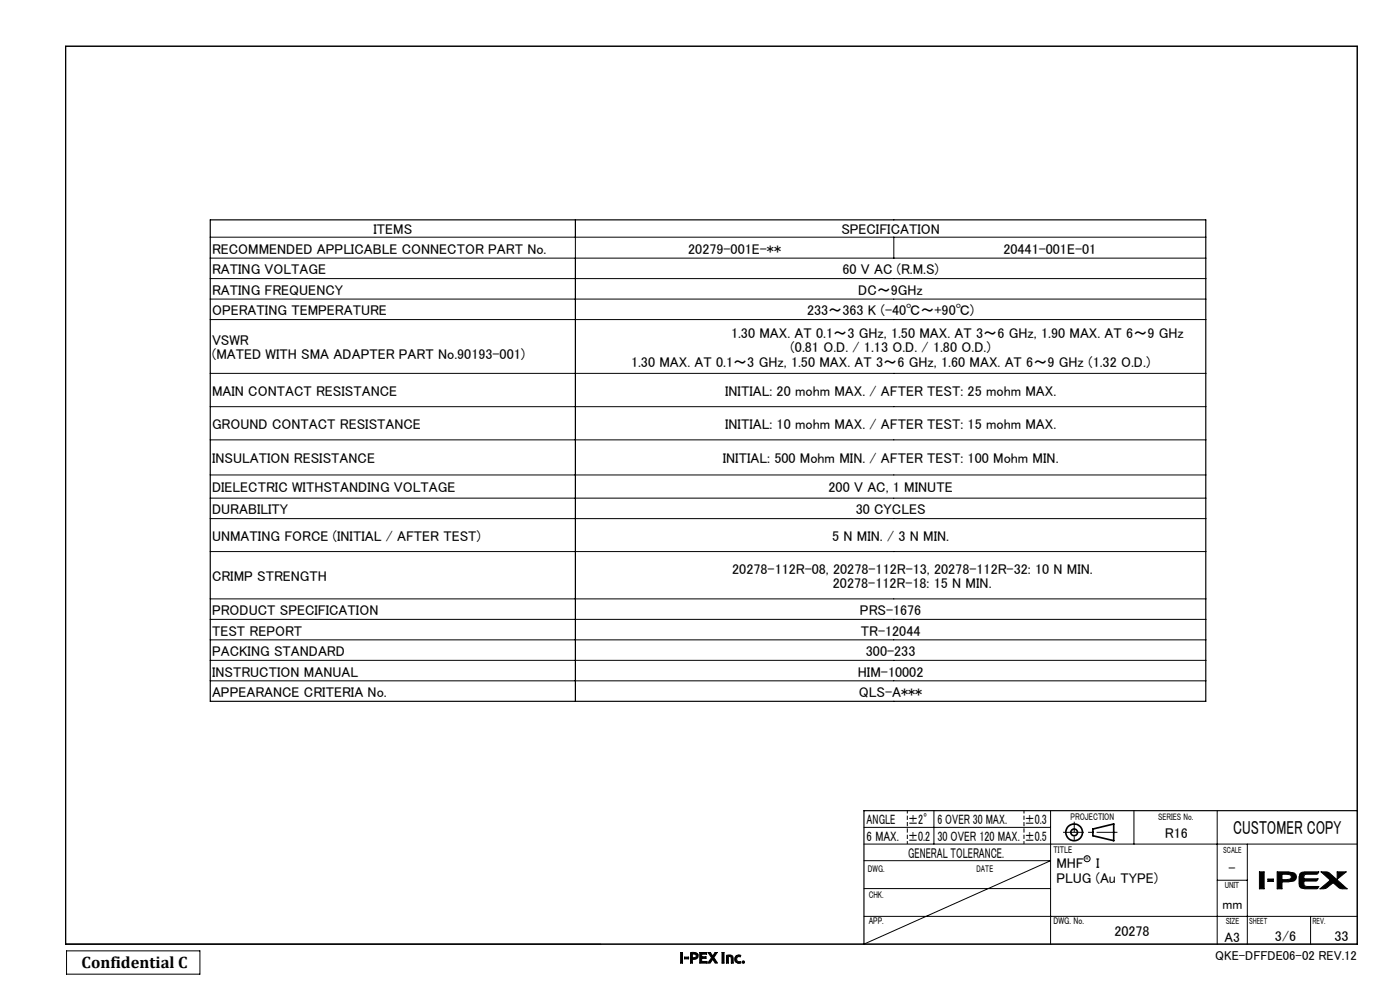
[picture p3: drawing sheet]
<svg xmlns="http://www.w3.org/2000/svg" width="420mm" height="297mm" viewBox="0 0 420 297" stroke-linecap="round" stroke-linejoin="round" font-family="sans-serif">
<defs><g id="words">
<text font-size="5.6" x="370" y="250">CUSTOMER COPY</text>
<text font-size="4.9" x="24.5" y="290.2">Confidential C</text>
<g font-size="4.2">
<text x="112" y="70.3">ITEMS</text>
<text x="252.4" y="70.3">SPECIFICATION</text>
<text x="63.6" y="76">RECOMMENDED APPLICABLE CONNECTOR PART No.</text>
<text x="206.5" y="76">20279-001E-**</text>
<text x="301" y="76">20441-001E-01</text>
<text x="63.6" y="82.2">RATING VOLTAGE</text>
<text x="252.7" y="82.2">60 V AC (R.M.S)</text>
<text x="63.6" y="88.4">RATING FREQUENCY</text>
<text x="257.5" y="88.4">DC～9GHz</text>
<text x="63.6" y="94.5">OPERATING TEMPERATURE</text>
<text x="242.1" y="94.5">233～363 K (-40℃～+90℃)</text>
<text x="219.3" y="101.4">1.30 MAX. AT 0.1～3 GHz, 1.50 MAX. AT 3～6 GHz, 1.90 MAX. AT 6～9 GHz</text>
<text x="63.6" y="103.5">VSWR</text>
<text x="63.6" y="107.7">(MATED WITH SMA ADAPTER PART No.90193-001)</text>
<text x="237.2" y="105.6">(0.81 O.D. / 1.13 O.D. / 1.80 O.D.)</text>
<text x="189.3" y="109.9">1.30 MAX. AT 0.1～3 GHz, 1.50 MAX. AT 3～6 GHz, 1.60 MAX. AT 6～9 GHz (1.32 O.D.)</text>
<text x="63.6" y="118.7">MAIN CONTACT RESISTANCE</text>
<text x="217.5" y="118.7">INITIAL: 20 mohm MAX. / AFTER TEST: 25 mohm MAX.</text>
<text x="63.6" y="128.6">GROUND CONTACT RESISTANCE</text>
<text x="217.5" y="128.6">INITIAL: 10 mohm MAX. / AFTER TEST: 15 mohm MAX.</text>
<text x="63.6" y="138.9">INSULATION RESISTANCE</text>
<text x="216.8" y="138.9">INITIAL: 500 Mohm MIN. / AFTER TEST: 100 Mohm MIN.</text>
<text x="63.6" y="147.6">DIELECTRIC WITHSTANDING VOLTAGE</text>
<text x="248.6" y="147.6">200 V AC, 1 MINUTE</text>
<text x="63.6" y="154.1">DURABILITY</text>
<text x="256.7" y="154.1">30 CYCLES</text>
<text x="63.6" y="162.1">UNMATING FORCE (INITIAL / AFTER TEST)</text>
<text x="249.6" y="162.1">5 N MIN. / 3 N MIN.</text>
<text x="216.9" y="172.1">20278-112R-08, 20278-112R-13, 20278-112R-32: 10 N MIN.</text>
<text x="63.6" y="174.2">CRIMP STRENGTH</text>
<text x="249.9" y="176.3">20278-112R-18: 15 N MIN.</text>
<text x="63.6" y="184.3">PRODUCT SPECIFICATION</text>
<text x="258" y="184.3">PRS-1676</text>
<text x="63.6" y="190.5">TEST REPORT</text>
<text x="258.3" y="190.5">TR-12044</text>
<text x="63.6" y="196.6">PACKING STANDARD</text>
<text x="259.8" y="196.6">300-233</text>
<text x="63.6" y="202.7">INSTRUCTION MANUAL</text>
<text x="257.4" y="202.7">HIM-10002</text>
<text x="63.6" y="208.9">APPEARANCE CRITERIA No.</text>
<text x="257.7" y="208.9">QLS-A***</text>
<text x="349.5" y="251.2">R16</text>
<text x="272.4" y="257">GENERAL TOLERANCE.</text>
<text x="316.9" y="260.3">MHF</text>
<text x="328.8" y="260.3">I</text>
<text x="368.6" y="261.7">-</text>
<text x="316.9" y="264.5">PLUG (Au TYPE)</text>
<text x="334.3" y="280.6">20278</text>
<text x="382.5" y="282.1">3/6</text>
<text x="400.3" y="282.1">33</text>
</g>
<g font-size="4.1">
<text x="260" y="252">6 MAX.</text>
<text x="260" y="247">ANGLE</text>
<text x="272.5" y="247">±2°</text>
<text x="281.2" y="247">6 OVER 30 MAX.</text>
<text x="307.5" y="247">±0.3</text>
<text x="272.5" y="252">±0.2</text>
<text x="281.2" y="252">30 OVER 120 MAX.</text>
<text x="307.5" y="252">±0.5</text>
<text x="366.8" y="272.5">mm</text>
<text x="367.4" y="282.2">A3</text>
</g>
<text font-size="3.9" x="364.6" y="287.8">QKE-DFFDE06-02 REV.12</text>
<g font-size="2.9">
<text x="321.2" y="245.8">PROJECTION</text>
<text x="316.1" y="255.7">TITLE</text>
<text x="260.4" y="261.2">DWG.</text>
<text x="292.9" y="261.2">DATE</text>
<text x="260.6" y="269">CHK.</text>
<text x="260.6" y="277">APP.</text>
<text x="316.1" y="277">DWG. No.</text>
</g>
<text font-size="2.8" x="347.5" y="245.8">SERIES No.</text>
<g font-size="2.7">
<text x="366.9" y="255.7">SCALE</text>
<text x="367.4" y="266.1">UNIT</text>
<text x="367.7" y="277">SIZE</text>
<text x="374.7" y="277.1">SHEET</text>
<text x="393.8" y="277.1">REV.</text>
</g>
<text font-size="1.4" x="325.7" y="257.8">R</text>
</g></defs>
<g fill="none" stroke="#000" stroke-width=".3">
<path d="M19.7 13.9h387.5v269.1h-387.5zM63.1 71.1h298.6M63.1 77.4h298.6M172.6 65.9v144.3M268.1 71.1v6.3M63.1 83.5h298.6M63.1 89.6h298.6M63.1 95.8h298.6M63.1 111.9h298.6M63.1 121.9h298.6M63.1 131.8h298.6M63.1 142.3h298.6"/>
<path d="M63.1 149.3h298.6M63.1 155.4h298.6M63.1 165.3h298.6M63.1 179.5h298.6M63.1 185.6h298.6M63.1 191.8h298.6M63.1 197.9h298.6M63.1 204h298.6M259.2 257.9h56l-56 25.1M259.2 253h148M259.2 248h56M280.2 243v10"/>
<path d="M315.2 243v40M340.2 243v10M365.2 243v40M374.2 253v30M259.2 274.6h148M259.2 266.3h56M365.2 263.8h9M377.8 261.3h1.4v5.1h-1.4zM380.4 263.5h1.6v.7h-1.6zM383.2 261.3h3.3l1.8 .4a1.38 1.38 0 0 1 0 2.3l-1.8 .3h-1.9v2.1h-1.4zM384.6 262l2.4 .2a.71 .71 0 0 1 0 1.3l-2.4 .1zM390 261.8l.6-.4 .9-.1h4.1l-.3 .6-.4 .1-3.5 .1-.2 .6v.7h4.2l-.4 .6-3.8 .1 .1 1.4 .7 .2h3.6l-.3 .6-3.8 .1-1.3-.3a4.8 4.8 0 0 1-.2-4.3z"/>
<path d="M393.2 274.6v8.4M396.3 261.3l2.1 .1 .5 .3 5.2 4.7a3.8 3.8 0 0 1-4.2-1.9l-2.2 1.8-1.7 .1 3.1-2.6zM401.1 261.3h2.8l-2.8 2.2zM20 285h40v7h-40zM204.2 285.5h.6v3.1h-.6zM205.4 286.8h1.2v.6h-1.2zM207.2 285.5l.4-.1a1.65 1.65 0 0 1 1.9 .7l-.2 .9-.5 .4-1.1 .1v1.1h-.5zM207.7 286l1.1 .2-.1 .7-1 .1zM209.9 285.5h2.1v.5h-1.5v.7h1.3v.5h-1.3v.9h1.6v.5h-2.2zM212.4 285.5h.7l.7 1 .7-1h.7l-1.1 1.5 1.1 1.6h-.6l-.8-1.1-.8 1.1h-.6l1.1-1.6zM216.6 285.5h.6v3.1h-.6zM217.9 286.3l.8-.1a.96 .96 0 0 1 1.3 1.1v1.3h-.6l-.1-1.7-.8-.2v1.9h-.6z"/>
<path d="M220.9 286.4l.8-.2 .5 .1-.1 .5-.6-.1-.4 .2-.1 .5 .1 .6 .4 .2 .7-.1 .1 .5-.9 .1-.8-.4-.1-.3a1.59 1.59 0 0 1 .4-1.6zM222.7 288.1h.6v.5h-.6z"/>
<circle cx="326.1" cy="257.4" r=".91"/>
</g>
<g fill="none" stroke="#000" stroke-width=".5">
<path d="M327.9 248.5l6.2-1.6v5.1l-6.2-1.5z"/>
<circle cx="322.2" cy="249.4" r="2.5"/>
<circle cx="322.3" cy="249.5" r="1.01"/>
</g>
<path d="M335.2 249.4h-16.3" fill="none" stroke="#000" stroke-width=".3" stroke-dasharray="6.3 1.3 1.3 1.3" stroke-dashoffset=".1" stroke-linecap="butt"/>
<path d="M322.3 246.3v6.5" fill="none" stroke="#000" stroke-width=".3" stroke-dasharray="6.3 1.3 1.3 1.3" stroke-dashoffset="3.2" stroke-linecap="butt"/>
<path d="M272.2 242.9v10M307.2 252.9v-10" fill="none" stroke="#000" stroke-width=".3" stroke-dasharray="1.3 .6" stroke-dashoffset=".4" stroke-linecap="butt"/>
<path d="M19.7 13.9h387.5v269.1h-387.5zM63.1 65.9h298.6v144.3h-298.6zM407.2 243h-148v40" fill="none" stroke="#000" stroke-width=".35"/>
<g fill="#000">
<path d="M377.8 261.3v5.1h1.4v-5.1zM380.4 263.5v.7h1.6v-.7zM383.2 261.3v5.1h1.4v-2.1h1.9a1.8 1.8 0 0 0 2.4-1.6 1.88 1.88 0 0 0-2.4-1.4zM384.6 262l2.5 .2 .3 .5-.1 .5-.8 .4h-1.9zM390.1 261.6l-.4 .9v2.3a1.41 1.41 0 0 0 1.8 1.6h3.5l.4-.2 .2-.5h-3.8l-.5-.2-.1-1.4h3.7l.5-.7h-4.2v-.9l.6-.5h3.3l.5-.7h-4.2zM396.3 261.3l2.8 2.5-3.1 2.6 1.7-.1 2.2-1.8 2.1 1.8 2.1 .1-5.5-4.9zM401.1 261.3v2.2l2.8-2.2z" fill-rule="evenodd"/>
<path d="M204.2 285.5h.6v3.1h-.6zM205.4 286.8h1.2v.6h-1.2zM207.2 285.5h1.5l.8 .6-.1 .8-.2 .4-1.5 .2v1.1h-.5zM207.7 286v1h.7l.4-.2-.1-.8zM209.9 285.5h2.1v.5h-1.5v.7h1.3v.5h-1.3v.9h1.6v.5h-2.2zM212.4 285.5h.7l.7 1 .7-1h.7l-1.1 1.5 1.1 1.6h-.6l-.8-1.1-.8 1.1h-.6l1.1-1.6zM216.6 285.5h.6v3.1h-.6zM217.9 286.3l1.4-.1 .4 .2 .3 .7v1.5h-.6v-1.5l-.4-.4h-.5v1.9h-.6zM220.7 286.6l.8-.4 .7 .1-.1 .5h-.9l-.2 .9 .3 .5 .9-.1 .1 .5-1 .1-.7-.4-.2-1.1zM222.6 288.3a.4 .4 0 0 1 .8 0 .4 .4 0 0 1-.8 0z" fill-rule="evenodd"/>
</g>
<use href="#words"/>
</svg>
